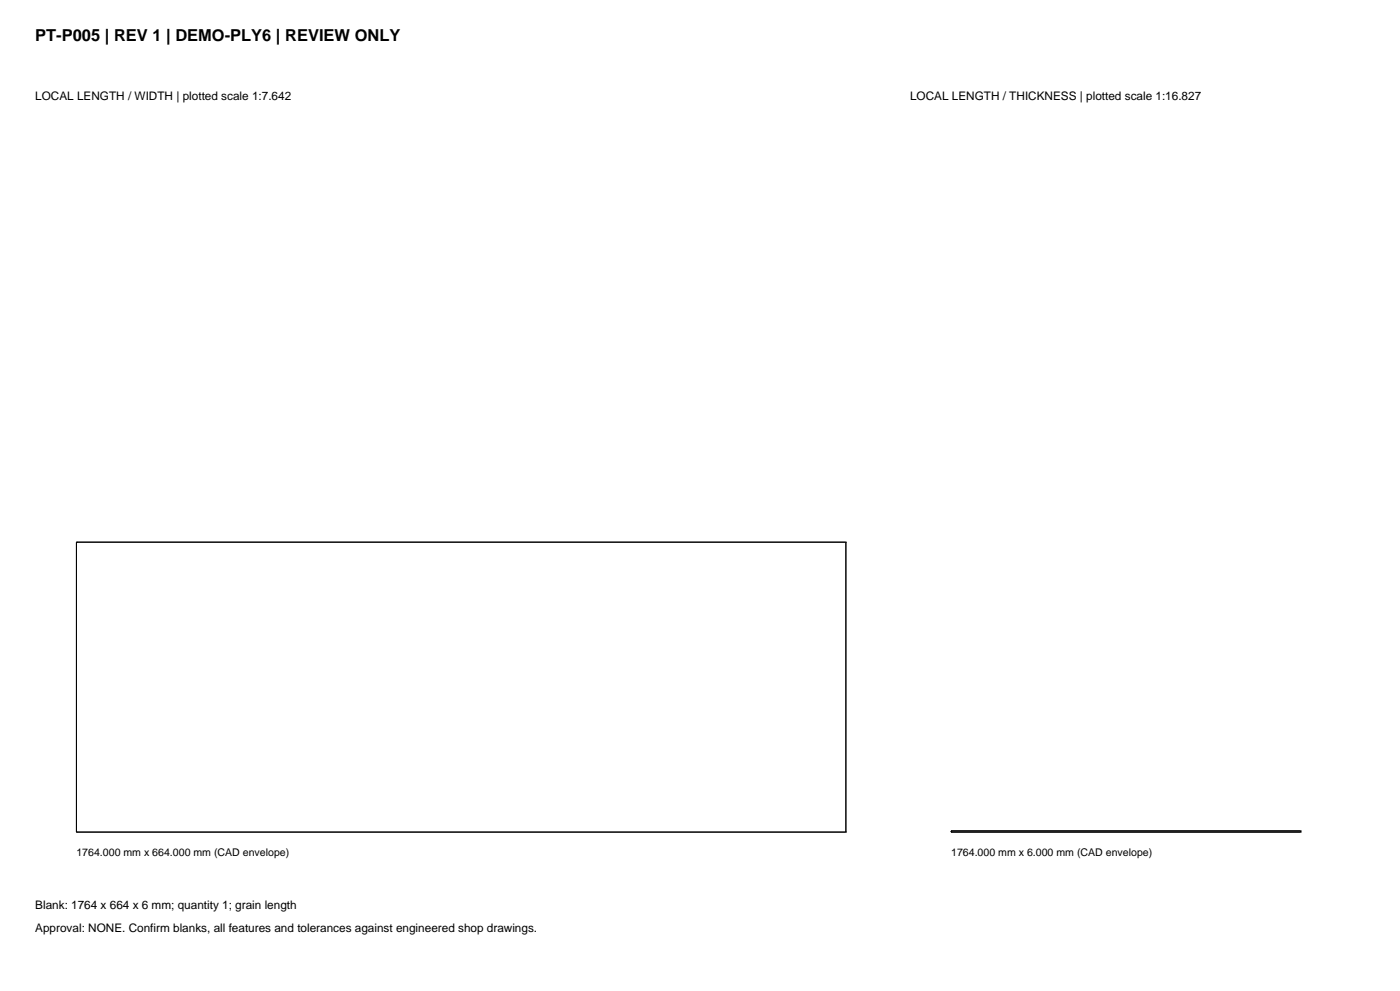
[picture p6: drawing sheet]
<svg xmlns="http://www.w3.org/2000/svg" width="420mm" height="297mm" viewBox="0 0 420 297" stroke-linecap="round" stroke-linejoin="round" font-family="sans-serif">
<defs><g id="words">
<text font-size="4.9" x="10.6" y="12.3">PT-P005 | REV 1 | DEMO-PLY6 | REVIEW ONLY</text>
<g font-size="3.5">
<text x="10.6" y="30">LOCAL LENGTH / WIDTH | plotted scale 1:7.642</text>
<text x="273" y="30">LOCAL LENGTH / THICKNESS | plotted scale 1:16.827</text>
<text x="10.6" y="272.3">Blank: 1764 x 664 x 6 mm; quantity 1; grain length</text>
<text x="10.6" y="279.4">Approval: NONE. Confirm blanks, all features and tolerances against engineered shop drawings.</text>
</g>
<g font-size="3.2">
<text x="22.9" y="256.4">1764.000 mm x 664.000 mm (CAD envelope)</text>
<text x="285.3" y="256.4">1764.000 mm x 6.000 mm (CAD envelope)</text>
</g>
</g></defs>
<g fill="none" stroke="#000" stroke-width=".3">
<path d="M22.9 162.5h.1M22.9 162.5v86.9M22.9 162.5h230.9M253.8 162.5h.1M253.8 162.5v86.9M22.9 249.4h.1M22.9 249.4h230.9M253.8 249.4h.1M285.3 249h.1M285.3 249.4h.1M285.3 249.4h104.9M285.3 249v.4"/>
<path d="M285.3 249h104.9M390.2 249h.1M390.2 249.4h.1M390.2 249v.4"/>
</g>
<use href="#words"/>
</svg>
